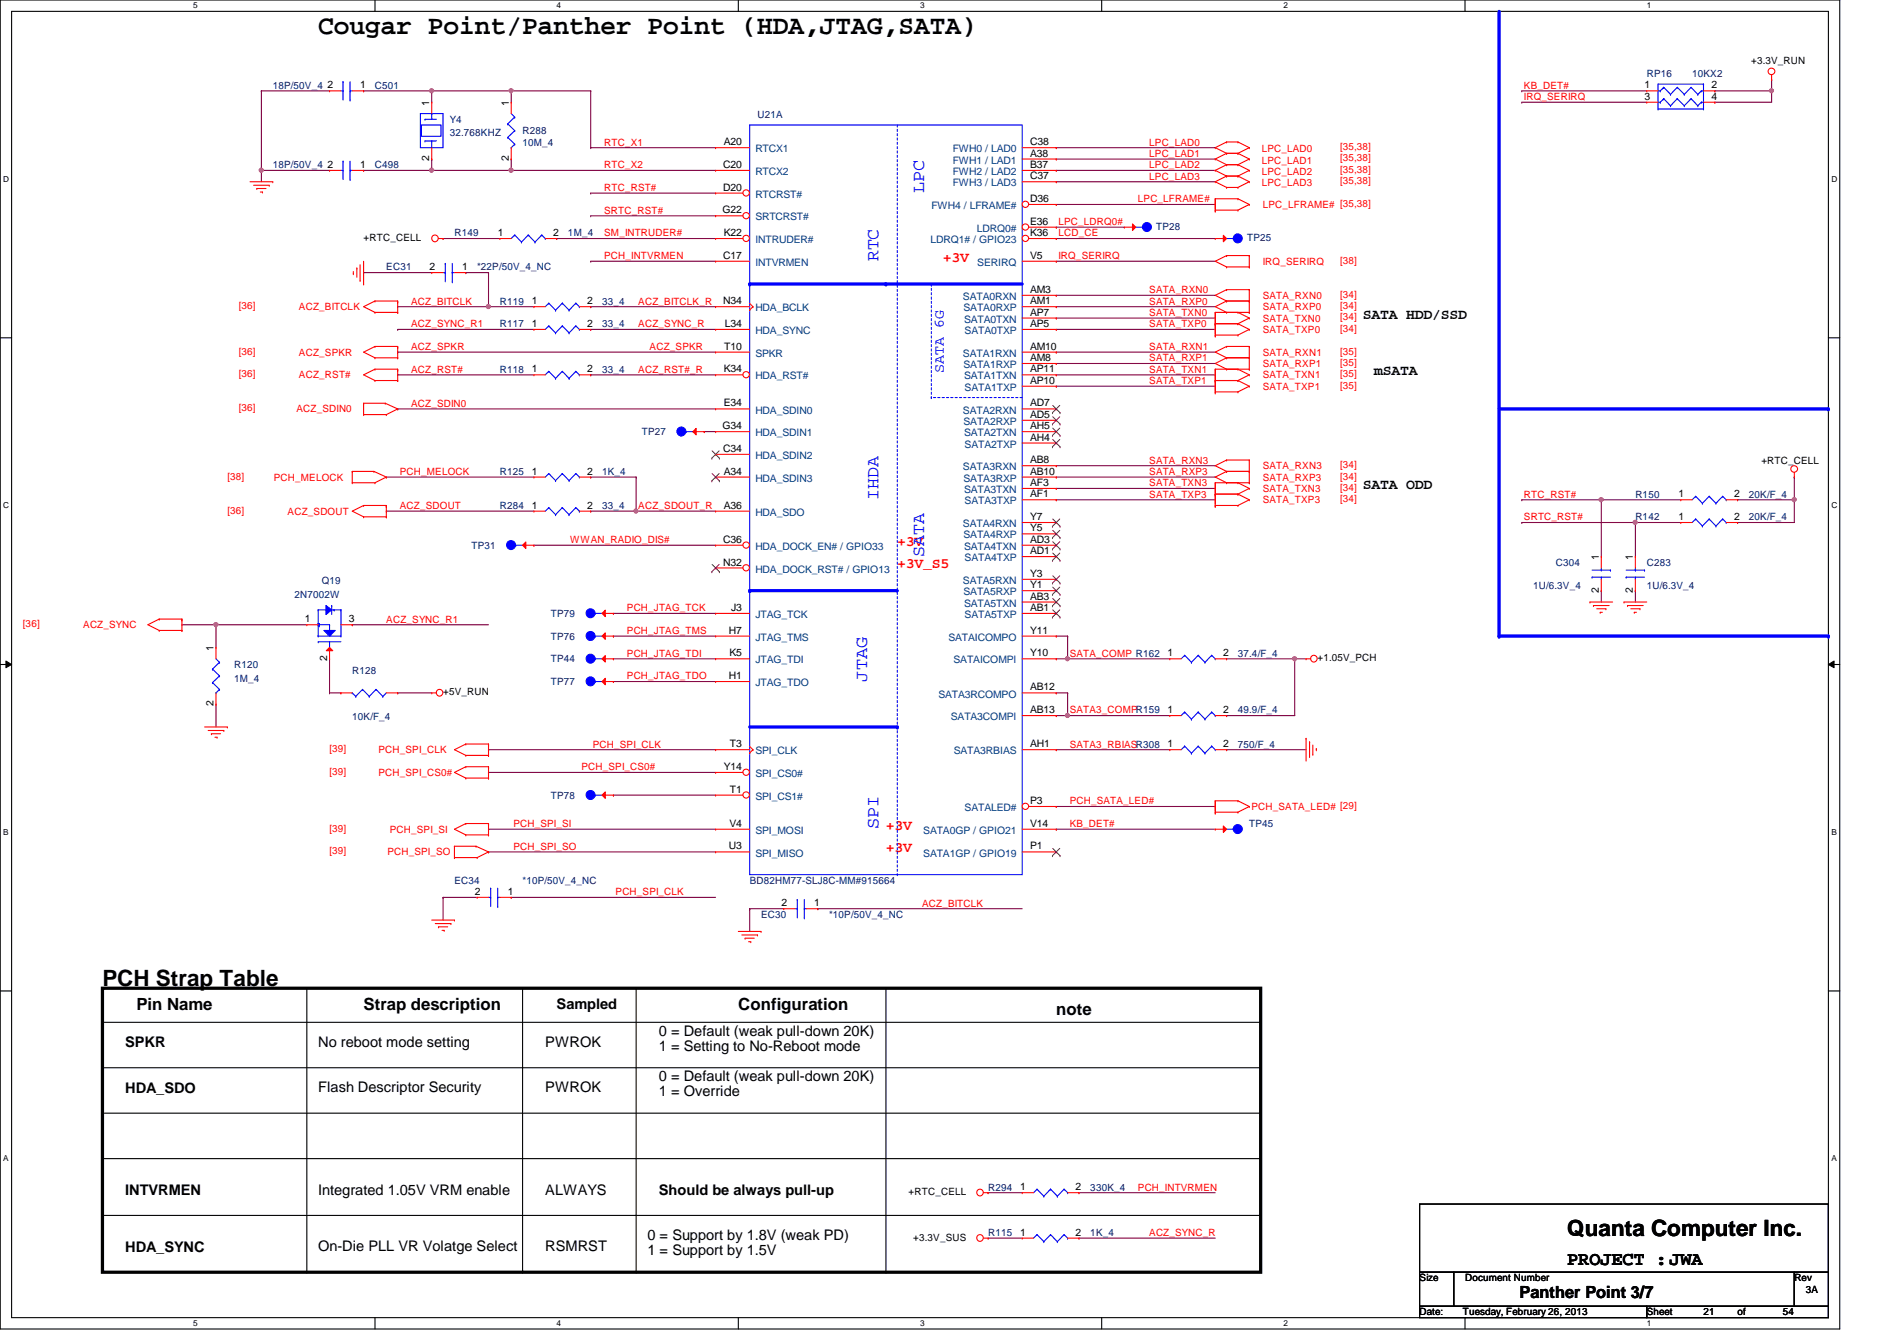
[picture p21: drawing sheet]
<svg xmlns="http://www.w3.org/2000/svg" width="297mm" height="210mm" viewBox="0 0 297 210" stroke-linecap="round" stroke-linejoin="round" font-family="sans-serif">
<defs><g id="words">
<text font-size="4.2" x="49.8" y="5.3">Cougar Point/Panther Point (HDA,JTAG,SATA)</text>
<g font-size="3.5">
<text x="16" y="154.4">PCH Strap Table</text>
<text x="245.4" y="193.5">Quanta Computer Inc.</text>
</g>
<text font-size="3" x="245.4" y="198.1">PROJECT :JWA</text>
<g font-size="2.8" fill="#00f">
<text x="144.7" y="30.2" transform="rotate(-90 144.7 30.2)">LPC</text>
<text x="137.6" y="40.9" transform="rotate(-90 137.6 40.9)">RTC</text>
<text x="137.6" y="78.2" transform="rotate(-90 137.6 78.2)">IHDA</text>
<text x="144.7" y="87.1" transform="rotate(-90 144.7 87.1)">SATA</text>
<text x="135.8" y="106.7" transform="rotate(-90 135.8 106.7)">JTAG</text>
<text x="137.6" y="129.8" transform="rotate(-90 137.6 129.8)">SPI</text>
</g>
<g font-size="2.6">
<text x="21.4" y="158.2">Pin Name</text>
<text x="56.9" y="158.2">Strap description</text>
<text x="115.6" y="158.2">Configuration</text>
<text x="165.4" y="158.9">note</text>
<text x="238" y="203.2">Panther Point 3/7</text>
</g>
<g font-size="2.3" fill="#f00">
<text x="147.6" y="41">+3V</text>
<text x="140.5" y="85.4">+3V</text>
<text x="140.5" y="89">+3V_S5</text>
<text x="138.7" y="129.9">+3V</text>
<text x="138.7" y="133.4">+3V</text>
</g>
<g font-size="2.3">
<text x="213.4" y="49.9">SATA HDD/SSD</text>
<text x="215.2" y="58.8">mSATA</text>
<text x="213.4" y="76.5">SATA ODD</text>
<text x="87.2" y="157.9">Sampled</text>
<text x="19.6" y="163.9">SPKR</text>
<text x="49.8" y="163.9">No reboot mode setting</text>
<text x="85.4" y="163.9">PWROK</text>
<text x="103.2" y="162.1">0 = Default (weak pull-down 20K)</text>
<text x="103.2" y="164.5">1 = Setting to No-Reboot mode</text>
<text x="19.6" y="171">HDA_SDO</text>
<text x="49.8" y="171">Flash Descriptor Security</text>
<text x="85.4" y="171">PWROK</text>
<text x="103.2" y="169.2">0 = Default (weak pull-down 20K)</text>
<text x="103.2" y="171.6">1 = Override</text>
<text x="19.6" y="187">INTVRMEN</text>
<text x="49.8" y="187">Integrated 1.05V VRM enable</text>
<text x="85.4" y="187">ALWAYS</text>
<text x="103.2" y="187">Should be always pull-up</text>
<text x="19.6" y="195.9">HDA_SYNC</text>
<text x="49.8" y="195.9">On-Die PLL VR Volatge Select</text>
<text x="85.4" y="195.9">RSMRST</text>
<text x="101.4" y="194.1">0 = Support by 1.8V (weak PD)</text>
<text x="101.4" y="196.5">1 = Support by 1.5V</text>
</g>
<text font-size="2.3" fill="#00f" x="147.8" y="58.3" transform="rotate(-90 147.8 58.3)">SATA 6G</text>
<g font-size="1.6">
<text x="274.2" y="10">+3.3V_RUN</text>
<text x="51.3" y="13.8">2</text>
<text x="56.4" y="13.8">1</text>
<text x="67.2" y="16.6" transform="rotate(-90 67.2 16.6)">1</text>
<text x="79.7" y="16.6" transform="rotate(-90 79.7 16.6)">1</text>
<text x="257.5" y="13.8">1</text>
<text x="257.5" y="15.6">3</text>
<text x="268" y="13.8">2</text>
<text x="268" y="15.6">4</text>
<text x="113.3" y="22.7">A20</text>
<text x="161.3" y="22.7">C38</text>
<text x="51.3" y="26.3">2</text>
<text x="56.4" y="26.3">1</text>
<text x="67.2" y="25.2" transform="rotate(-90 67.2 25.2)">2</text>
<text x="79.7" y="25.2" transform="rotate(-90 79.7 25.2)">2</text>
<text x="113.2" y="26.3">C20</text>
<text x="113.2" y="29.8">D20</text>
<text x="161.3" y="24.5">A38</text>
<text x="161.3" y="26.3">B37</text>
<text x="161.3" y="28.1">C37</text>
<text x="113.1" y="33.4">G22</text>
<text x="161.3" y="31.6">D36</text>
<text x="161.3" y="35.2">E36</text>
<text x="56.9" y="37.7">+RTC_CELL</text>
<text x="77.9" y="37">1</text>
<text x="86.6" y="37">2</text>
<text x="113.2" y="40.5">C17</text>
<text x="113.3" y="37">K22</text>
<text x="161.3" y="37">K36</text>
<text x="161.3" y="40.5">V5</text>
<text x="67.3" y="42.3">2</text>
<text x="72.4" y="42.3">1</text>
<text x="83.3" y="47.6">1</text>
<text x="91.9" y="47.6">2</text>
<text x="113.2" y="47.6">N34</text>
<text x="161.3" y="45.8">AM3</text>
<text x="161.3" y="47.6">AM1</text>
<text x="83.3" y="51.2">1</text>
<text x="91.9" y="51.2">2</text>
<text x="113.5" y="51.2">L34</text>
<text x="161.3" y="49.4">AP7</text>
<text x="161.3" y="51.2">AP5</text>
<text x="83.3" y="58.3">1</text>
<text x="91.9" y="58.3">2</text>
<text x="113.3" y="58.3">K34</text>
<text x="113.4" y="54.7">T10</text>
<text x="161.3" y="54.7">AM10</text>
<text x="161.3" y="56.5">AM8</text>
<text x="161.3" y="58.3">AP11</text>
<text x="113.3" y="63.6">E34</text>
<text x="161.3" y="60.1">AP10</text>
<text x="161.3" y="63.6">AD7</text>
<text x="161.3" y="65.4">AD5</text>
<text x="113.1" y="67.2">G34</text>
<text x="113.2" y="70.7">C34</text>
<text x="161.3" y="67.2">AH5</text>
<text x="161.3" y="69">AH4</text>
<text x="83.3" y="74.3">1</text>
<text x="91.9" y="74.3">2</text>
<text x="113.3" y="74.3">A34</text>
<text x="161.3" y="72.5">AB8</text>
<text x="161.3" y="74.3">AB10</text>
<text x="161.3" y="76.1">AF3</text>
<text x="161.3" y="77.9">AF1</text>
<text x="262.8" y="77.9">1</text>
<text x="271.5" y="77.9">2</text>
<text x="275.8" y="72.6">+RTC_CELL</text>
<text x="83.3" y="79.6">1</text>
<text x="91.9" y="79.6">2</text>
<text x="113.3" y="79.6">A36</text>
<text x="161.3" y="81.4">Y7</text>
<text x="161.3" y="83.2">Y5</text>
<text x="262.8" y="81.4">1</text>
<text x="271.5" y="81.4">2</text>
<text x="113.2" y="85">C36</text>
<text x="113.2" y="88.5">N32</text>
<text x="161.3" y="85">AD3</text>
<text x="161.3" y="86.7">AD1</text>
<text x="250.4" y="87.7" transform="rotate(-90 250.4 87.7)">1</text>
<text x="255.7" y="87.7" transform="rotate(-90 255.7 87.7)">1</text>
<text x="114.5" y="95.6">J3</text>
<text x="161.3" y="90.3">Y3</text>
<text x="161.3" y="92.1">Y1</text>
<text x="161.3" y="93.9">AB3</text>
<text x="161.3" y="95.6">AB1</text>
<text x="250.4" y="92.8" transform="rotate(-90 250.4 92.8)">2</text>
<text x="255.7" y="92.8" transform="rotate(-90 255.7 92.8)">2</text>
<text x="33.4" y="101.9" transform="rotate(-90 33.4 101.9)">1</text>
<text x="47.7" y="97.4">1</text>
<text x="54.6" y="97.4">3</text>
<text x="114.1" y="99.2">H7</text>
<text x="161.3" y="99.2">Y11</text>
<text x="51.2" y="103.5" transform="rotate(-90 51.2 103.5)">2</text>
<text x="114.1" y="106.3">H1</text>
<text x="114.2" y="102.7">K5</text>
<text x="161.3" y="102.7">Y10</text>
<text x="182.8" y="102.7">1</text>
<text x="191.5" y="102.7">2</text>
<text x="206.3" y="103.5">+1.05V_PCH</text>
<text x="33.4" y="110.6" transform="rotate(-90 33.4 110.6)">2</text>
<text x="69.4" y="108.8">+5V_RUN</text>
<text x="161.3" y="111.6">AB13</text>
<text x="161.3" y="108.1">AB12</text>
<text x="182.8" y="111.6">1</text>
<text x="191.5" y="111.6">2</text>
<text x="114.3" y="117">T3</text>
<text x="161.3" y="117">AH1</text>
<text x="182.8" y="117">1</text>
<text x="191.5" y="117">2</text>
<text x="113.3" y="120.5">Y14</text>
<text x="114.3" y="124.1">T1</text>
<text x="161.3" y="125.9">P3</text>
<text x="114.2" y="129.4">V4</text>
<text x="161.3" y="129.4">V14</text>
<text x="114.1" y="133">U3</text>
<text x="161.3" y="133">P1</text>
<text x="74.4" y="140.1">2</text>
<text x="79.5" y="140.1">1</text>
<text x="122.4" y="141.9">2</text>
<text x="127.5" y="141.9">1</text>
<text x="142.3" y="187.1">+RTC_CELL</text>
<text x="159.7" y="186.3">1</text>
<text x="168.4" y="186.3">2</text>
<text x="143" y="194.2">+3.3V_SUS</text>
<text x="159.7" y="193.4">1</text>
<text x="168.4" y="193.4">2</text>
<text x="222.3" y="200.6">Size</text>
<text x="229.4" y="200.6">Document Number</text>
<text x="281" y="200.6">Rev</text>
<text x="282.7" y="202.4">3A</text>
<text x="222.3" y="205.9">Date:</text>
<text x="229.1" y="205.9">Tuesday, February 26, 2013</text>
<text x="257.8" y="205.9">Sheet</text>
<text x="266.7" y="205.9">21</text>
<text x="272.1" y="205.9">of</text>
<text x="279.2" y="205.9">54</text>
</g>
<g font-size="1.6" fill="#000080">
<text x="42.7" y="13.9">18P/50V_4</text>
<text x="58.7" y="13.9">C501</text>
<text x="257.8" y="12.1">RP16</text>
<text x="265" y="12.1">10KX2</text>
<text x="70.4" y="19.2">Y4</text>
<text x="70.4" y="21.3">32.768KHZ</text>
<text x="81.8" y="21">R288</text>
<text x="81.8" y="22.8">10M_4</text>
<text x="118.6" y="18.5">U21A</text>
<text x="42.7" y="26.3">18P/50V_4</text>
<text x="58.7" y="26.3">C498</text>
<text x="181.1" y="35.9">TP28</text>
<text x="71.2" y="37">R149</text>
<text x="88.9" y="37">1M_4</text>
<text x="195.3" y="37.7">TP25</text>
<text x="60.5" y="42.3">EC31</text>
<text x="74.7" y="42.3">*22P/50V_4_NC</text>
<text x="78.3" y="47.7">R119</text>
<text x="94.3" y="47.7">33_4</text>
<text x="78.3" y="51.2">R117</text>
<text x="94.3" y="51.2">33_4</text>
<text x="78.3" y="58.3">R118</text>
<text x="94.3" y="58.3">33_4</text>
<text x="100.5" y="68.1">TP27</text>
<text x="78.3" y="74.3">R125</text>
<text x="94.3" y="74.3">1K_4</text>
<text x="256.1" y="77.9">R150</text>
<text x="273.9" y="77.9">20K/F_4</text>
<text x="78.3" y="79.7">R284</text>
<text x="94.3" y="79.7">33_4</text>
<text x="256.1" y="81.4">R142</text>
<text x="273.9" y="81.4">20K/F_4</text>
<text x="73.8" y="85.9">TP31</text>
<text x="243.6" y="88.6">C304</text>
<text x="257.8" y="88.6">C283</text>
<text x="46.1" y="93.6">2N7002W</text>
<text x="50.4" y="91.4">Q19</text>
<text x="240.1" y="92.1">1U/6.3V_4</text>
<text x="257.8" y="92.1">1U/6.3V_4</text>
<text x="86.3" y="100.1">TP76</text>
<text x="86.3" y="96.6">TP79</text>
<text x="36.7" y="104.6">R120</text>
<text x="36.7" y="106.7">1M_4</text>
<text x="55.2" y="105.5">R128</text>
<text x="86.3" y="107.2">TP77</text>
<text x="86.3" y="103.7">TP44</text>
<text x="193.8" y="102.8">37.4/F_4</text>
<text x="55.2" y="112.7">10K/F_4</text>
<text x="193.8" y="111.7">49.9/F_4</text>
<text x="193.8" y="117">750/F_4</text>
<text x="86.3" y="125">TP78</text>
<text x="195.6" y="129.5">TP45</text>
<text x="71.2" y="138.3">EC34</text>
<text x="81.8" y="138.3">*10P/50V_4_NC</text>
<text x="117.4" y="138.3">BD82HM77-SLJ8C-MM#915664</text>
<text x="119.2" y="143.7">EC30</text>
<text x="129.8" y="143.7">*10P/50V_4_NC</text>
<text x="154.7" y="186.4">R294</text>
<text x="170.7" y="186.4">330K_4</text>
<text x="154.7" y="193.5">R115</text>
<text x="170.7" y="193.5">1K_4</text>
</g>
<g font-size="1.6" fill="#f00">
<text x="238.6" y="15.7">IRQ_SERIRQ</text>
<text x="238.6" y="13.9">KB_DET#</text>
<text x="94.6" y="22.8">RTC_X1</text>
<text x="180" y="22.8">LPC_LAD0</text>
<text x="197.6" y="23.8">LPC_LAD0</text>
<text x="209.8" y="23.5">[35,38]</text>
<text x="94.6" y="26.3">RTC_X2</text>
<text x="94.6" y="29.9">RTC_RST#</text>
<text x="180" y="24.6">LPC_LAD1</text>
<text x="180" y="26.3">LPC_LAD2</text>
<text x="180" y="28.1">LPC_LAD3</text>
<text x="197.6" y="25.6">LPC_LAD1</text>
<text x="197.6" y="27.4">LPC_LAD2</text>
<text x="197.6" y="29.2">LPC_LAD3</text>
<text x="209.8" y="25.3">[35,38]</text>
<text x="209.8" y="27.1">[35,38]</text>
<text x="209.8" y="28.8">[35,38]</text>
<text x="94.6" y="33.4">SRTC_RST#</text>
<text x="165.7" y="35.2">LPC_LDRQ0#</text>
<text x="178.2" y="31.7">LPC_LFRAME#</text>
<text x="197.7" y="32.6">LPC_LFRAME# [35,38]</text>
<text x="94.6" y="40.6">PCH_INTVRMEN</text>
<text x="94.6" y="37">SM_INTRUDER#</text>
<text x="165.7" y="40.6">IRQ_SERIRQ</text>
<text x="165.7" y="37">LCD_CE</text>
<text x="197.7" y="41.4">IRQ_SERIRQ</text>
<text x="209.8" y="41.3">[38]</text>
<text x="64.4" y="47.7">ACZ_BITCLK</text>
<text x="99.9" y="47.7">ACZ_BITCLK_R</text>
<text x="180" y="45.9">SATA_RXN0</text>
<text x="180" y="47.7">SATA_RXP0</text>
<text x="197.7" y="46.8">SATA_RXN0</text>
<text x="209.8" y="46.6">[34]</text>
<text x="37.4" y="48.4">[36]</text>
<text x="46.8" y="48.6">ACZ_BITCLK</text>
<text x="64.4" y="51.2">ACZ_SYNC_R1</text>
<text x="99.9" y="51.2">ACZ_SYNC_R</text>
<text x="180" y="49.4">SATA_TXN0</text>
<text x="180" y="51.2">SATA_TXP0</text>
<text x="197.7" y="48.6">SATA_RXP0</text>
<text x="197.7" y="50.3">SATA_TXN0</text>
<text x="197.7" y="52.1">SATA_TXP0</text>
<text x="209.8" y="48.4">[34]</text>
<text x="209.8" y="50.2">[34]</text>
<text x="209.8" y="51.9">[34]</text>
<text x="37.4" y="55.5">[36]</text>
<text x="37.4" y="59.1">[36]</text>
<text x="46.8" y="55.7">ACZ_SPKR</text>
<text x="46.8" y="59.2">ACZ_RST#</text>
<text x="64.4" y="54.8">ACZ_SPKR</text>
<text x="64.4" y="58.3">ACZ_RST#</text>
<text x="99.9" y="58.3">ACZ_RST#_R</text>
<text x="101.7" y="54.8">ACZ_SPKR</text>
<text x="180" y="54.8">SATA_RXN1</text>
<text x="180" y="56.6">SATA_RXP1</text>
<text x="180" y="58.3">SATA_TXN1</text>
<text x="197.7" y="55.7">SATA_RXN1</text>
<text x="197.7" y="57.4">SATA_RXP1</text>
<text x="197.7" y="59.2">SATA_TXN1</text>
<text x="209.8" y="55.5">[35]</text>
<text x="209.8" y="57.3">[35]</text>
<text x="209.8" y="59.1">[35]</text>
<text x="37.4" y="64.4">[36]</text>
<text x="46.4" y="64.6">ACZ_SDIN0</text>
<text x="64.4" y="63.7">ACZ_SDIN0</text>
<text x="180" y="60.1">SATA_TXP1</text>
<text x="197.7" y="61">SATA_TXP1</text>
<text x="209.8" y="60.8">[35]</text>
<text x="35.6" y="75.1">[38]</text>
<text x="42.9" y="75.2">PCH_MELOCK</text>
<text x="62.6" y="74.3">PCH_MELOCK</text>
<text x="180" y="72.6">SATA_RXN3</text>
<text x="180" y="74.3">SATA_RXP3</text>
<text x="180" y="76.1">SATA_TXN3</text>
<text x="180" y="77.9">SATA_TXP3</text>
<text x="197.7" y="73.4">SATA_RXN3</text>
<text x="197.7" y="75.2">SATA_RXP3</text>
<text x="197.7" y="77">SATA_TXN3</text>
<text x="209.8" y="73.3">[34]</text>
<text x="209.8" y="75.1">[34]</text>
<text x="209.8" y="76.8">[34]</text>
<text x="238.6" y="77.9">RTC_RST#</text>
<text x="35.6" y="80.4">[36]</text>
<text x="45" y="80.6">ACZ_SDOUT</text>
<text x="62.6" y="79.7">ACZ_SDOUT</text>
<text x="99.9" y="79.7">ACZ_SDOUT_R</text>
<text x="197.7" y="78.8">SATA_TXP3</text>
<text x="209.8" y="78.6">[34]</text>
<text x="238.6" y="81.4">SRTC_RST#</text>
<text x="89.3" y="85">WWAN_RADIO_DIS#</text>
<text x="98.2" y="95.7">PCH_JTAG_TCK</text>
<text x="3.6" y="98.2">[36]</text>
<text x="13" y="98.3">ACZ_SYNC</text>
<text x="60.5" y="97.5">ACZ_SYNC_R1</text>
<text x="98.2" y="99.2">PCH_JTAG_TMS</text>
<text x="98.2" y="106.3">PCH_JTAG_TDO</text>
<text x="98.2" y="102.8">PCH_JTAG_TDI</text>
<text x="167.5" y="102.8">SATA_COMP R162</text>
<text x="167.5" y="111.7">SATA3_COMPR159</text>
<text x="51.6" y="117.7">[39]</text>
<text x="59.3" y="117.9">PCH_SPI_CLK</text>
<text x="92.8" y="117">PCH_SPI_CLK</text>
<text x="167.5" y="117">SATA3_RBIASR308</text>
<text x="51.6" y="121.3">[39]</text>
<text x="59.3" y="121.5">PCH_SPI_CS0#</text>
<text x="91.1" y="120.6">PCH_SPI_CS0#</text>
<text x="167.5" y="125.9">PCH_SATA_LED#</text>
<text x="51.6" y="130.2">[39]</text>
<text x="61" y="130.3">PCH_SPI_SI</text>
<text x="80.4" y="129.5">PCH_SPI_SI</text>
<text x="167.5" y="129.5">KB_DET#</text>
<text x="196" y="126.8">PCH_SATA_LED# [29]</text>
<text x="51.6" y="133.7">[39]</text>
<text x="60.7" y="133.9">PCH_SPI_SO</text>
<text x="80.4" y="133">PCH_SPI_SO</text>
<text x="96.4" y="140.1">PCH_SPI_CLK</text>
<text x="144.4" y="141.9">ACZ_BITCLK</text>
<text x="178.2" y="186.4">PCH_INTVRMEN</text>
<text x="180" y="193.5">ACZ_SYNC_R</text>
</g>
<g font-size="1.6" fill="#004080">
<text x="118.3" y="23.8">RTCX1</text>
<text x="149.2" y="23.8">FWH0 / LAD0</text>
<text x="118.3" y="27.4">RTCX2</text>
<text x="149.2" y="25.6">FWH1 / LAD1</text>
<text x="149.2" y="27.4">FWH2 / LAD2</text>
<text x="149.2" y="29.2">FWH3 / LAD3</text>
<text x="118.3" y="30.9">RTCRST#</text>
<text x="118.3" y="34.5">SRTCRST#</text>
<text x="145.8" y="32.7">FWH4 / LFRAME#</text>
<text x="118.3" y="41.6">INTVRMEN</text>
<text x="118.3" y="38.1">INTRUDER#</text>
<text x="145.7" y="38.1">LDRQ1# / GPIO23</text>
<text x="152.9" y="36.3">LDRQ0#</text>
<text x="153" y="41.6">SERIRQ</text>
<text x="150.8" y="46.9">SATA0RXN</text>
<text x="118.3" y="48.7">HDA_BCLK</text>
<text x="118.3" y="52.3">HDA_SYNC</text>
<text x="150.9" y="48.7">SATA0RXP</text>
<text x="151" y="50.5">SATA0TXN</text>
<text x="151" y="52.3">SATA0TXP</text>
<text x="118.3" y="59.4">HDA_RST#</text>
<text x="118.3" y="55.8">SPKR</text>
<text x="150.8" y="55.8">SATA1RXN</text>
<text x="150.9" y="57.6">SATA1RXP</text>
<text x="151" y="59.4">SATA1TXN</text>
<text x="118.3" y="64.7">HDA_SDIN0</text>
<text x="150.8" y="64.7">SATA2RXN</text>
<text x="151" y="61.2">SATA1TXP</text>
<text x="118.3" y="68.3">HDA_SDIN1</text>
<text x="118.3" y="71.8">HDA_SDIN2</text>
<text x="150.9" y="66.5">SATA2RXP</text>
<text x="151" y="68.3">SATA2TXN</text>
<text x="151" y="70.1">SATA2TXP</text>
<text x="118.3" y="75.4">HDA_SDIN3</text>
<text x="150.8" y="73.6">SATA3RXN</text>
<text x="150.9" y="75.4">SATA3RXP</text>
<text x="151" y="77.2">SATA3TXN</text>
<text x="118.3" y="80.7">HDA_SDO</text>
<text x="150.8" y="82.5">SATA4RXN</text>
<text x="151" y="79">SATA3TXP</text>
<text x="118.3" y="86.1">HDA_DOCK_EN# / GPIO33</text>
<text x="118.3" y="89.6">HDA_DOCK_RST# / GPIO13</text>
<text x="150.9" y="84.3">SATA4RXP</text>
<text x="151" y="86.1">SATA4TXN</text>
<text x="151" y="87.8">SATA4TXP</text>
<text x="150.8" y="91.4">SATA5RXN</text>
<text x="150.9" y="93.2">SATA5RXP</text>
<text x="151" y="95">SATA5TXN</text>
<text x="118.3" y="96.7">JTAG_TCK</text>
<text x="118.3" y="100.3">JTAG_TMS</text>
<text x="148.5" y="100.3">SATAICOMPO</text>
<text x="151" y="96.7">SATA5TXP</text>
<text x="118.3" y="103.8">JTAG_TDI</text>
<text x="118.3" y="107.4">JTAG_TDO</text>
<text x="149.3" y="103.8">SATAICOMPI</text>
<text x="146.9" y="109.2">SATA3RCOMPO</text>
<text x="148.9" y="112.7">SATA3COMPI</text>
<text x="118.3" y="118.1">SPI_CLK</text>
<text x="149.3" y="118.1">SATA3RBIAS</text>
<text x="118.3" y="121.6">SPI_CS0#</text>
<text x="118.3" y="125.2">SPI_CS1#</text>
<text x="118.3" y="130.5">SPI_MOSI</text>
<text x="144.6" y="130.5">SATA0GP / GPIO21</text>
<text x="151" y="127">SATALED#</text>
<text x="118.3" y="134.1">SPI_MISO</text>
<text x="144.6" y="134.1">SATA1GP / GPIO19</text>
</g>
<g font-size="1.3">
<text x="30.3" y="1.3">5</text>
<text x="87.2" y="1.3">4</text>
<text x="144.1" y="1.3">3</text>
<text x="201" y="1.3">2</text>
<text x="257.8" y="1.3">1</text>
<text x=".5" y="28.4">D</text>
<text x="286.8" y="28.4">D</text>
<text x=".5" y="79.5">C</text>
<text x="286.8" y="79.5">C</text>
<text x=".5" y="130.7">B</text>
<text x="286.8" y="130.7">B</text>
<text x=".5" y="181.8">A</text>
<text x="286.8" y="181.8">A</text>
<text x="30.3" y="207.6">5</text>
<text x="87.2" y="207.6">4</text>
<text x="144.1" y="207.6">3</text>
<text x="201" y="207.6">2</text>
<text x="257.8" y="207.6">1</text>
</g>
</g></defs>
<path d="M0 0h288.1v208h-288.1zM1.8 1.8h284.5v204.4h-284.5z" fill="none" stroke="#000" stroke-width=".17"/>
<g fill="#fff">
<path d="M30.3 .2h.6v1.4h-.6z"/>
<path d="M30.3 206.4h.6v1.4h-.6z"/>
</g>
<path d="M58.7 0v1.8M58.7 206.2v1.8" fill="none" stroke="#000" stroke-width=".17"/>
<g fill="#fff">
<path d="M87.2 .2h.6v1.4h-.6z"/>
<path d="M87.2 206.4h.6v1.4h-.6z"/>
</g>
<path d="M115.6 0v1.8M115.6 206.2v1.8" fill="none" stroke="#000" stroke-width=".17"/>
<g fill="#fff">
<path d="M144.1 .2h.6v1.4h-.6z"/>
<path d="M144.1 206.4h.6v1.4h-.6z"/>
</g>
<path d="M172.5 0v1.8M172.5 206.2v1.8" fill="none" stroke="#000" stroke-width=".17"/>
<g fill="#fff">
<path d="M201 .2h.6v1.4h-.6z"/>
<path d="M201 206.4h.6v1.4h-.6z"/>
</g>
<path d="M229.4 0v1.8M229.4 206.2v1.8" fill="none" stroke="#000" stroke-width=".17"/>
<g fill="#fff">
<path d="M257.8 .2h.7v1.4h-.7z"/>
<path d="M257.8 206.4h.7v1.4h-.7z"/>
<path d="M.5 27.3h.9v1.4h-.9z"/>
<path d="M286.8 27.3h.9v1.4h-.9z"/>
<path d="M.5 78.4h.9v1.4h-.9z"/>
<path d="M286.8 78.4h.9v1.4h-.9z"/>
</g>
<path d="M0 52.9h1.8M286.3 52.9h1.8" fill="none" stroke="#000" stroke-width=".17"/>
<g fill="#fff">
<path d="M.5 129.5h.8v1.4h-.8z"/>
<path d="M286.8 129.5h.8v1.4h-.8z"/>
</g>
<path d="M0 104h1.8M286.3 104h1.8" fill="none" stroke="#000" stroke-width=".17"/>
<path d="M.9 103.5l.9 .5-.9 .5zM286.3 104l.9-.5v1z" fill="#000"/>
<path d="M.9 103.5l.9 .5-.9 .5zM286.3 104l.9-.5v1z" fill="none" stroke="#000" stroke-width=".16"/>
<g fill="#fff">
<path d="M.5 180.6h.8v1.4h-.8z"/>
<path d="M286.8 180.6h.8v1.4h-.8z"/>
</g>
<path d="M0 155.1h1.8M48 154.7v44.4M286.3 155.1h1.8M16 160h181.4M16 167.1h181.4M16 174.2h181.4M197.4 160h.1M197.4 167.1h.1M197.4 174.2h.1M16 181.4h181.4M48 199.1h.1M197.4 181.4h.1" fill="none" stroke="#000" stroke-width=".17"/>
<path d="M16 154.7h181.4v44.4h-181.4z" fill="none" stroke="#000" stroke-width=".51"/>
<path d="M234.7 1.8v97.8" fill="none" stroke="#00f" stroke-width=".51"/>
<circle cx="234.7" cy="99.6" r=".25" fill="#00f"/>
<path d="M234.7 99.6h51.6" fill="none" stroke="#00f" stroke-width=".51"/>
<circle cx="286.3" cy="99.6" r=".25" fill="#00f"/>
<path d="M234.7 64h51.6" fill="none" stroke="#00f" stroke-width=".51"/>
<circle cx="286.3" cy="64" r=".25" fill="#00f"/>
<path d="M81.8 154.7v44.4M99.6 154.7v44.4M138.7 154.7v44.4M16 190.2h181.4M81.8 199.1h.1M99.6 199.1h.1M138.7 199.1h.1M197.4 190.2h.1" fill="none" stroke="#000" stroke-width=".17"/>
<g fill="none" stroke="#800040" stroke-width=".17">
<path d="M40.9 14.2h.1M40.9 14.2v12.5M40.9 26.7h.1M40.9 26.7h10.7M165.4 32h.1M165.4 32h24.9M62.3 55.1h.1M62.3 58.7h.1M62.3 51.6h.1M62.3 55.1h49.8M62.3 58.7h21.3M62.3 51.6h21.3"/>
<path d="M76.5 48h.1M76.5 48h7.1M92.5 40.9h.1M92.5 40.9h19.6M165.4 40.9h.1M165.4 40.9h24.9M110.3 67.6h.1M110.3 67.6h1.8M165.4 112h.1M165.4 108.5h.1M165.4 112h17.8M165.4 108.5h1.8"/>
<path d="M167.2 108.5h.1M167.2 112h.1M167.2 108.5v3.5M192.1 112h.1M192.1 112h10.6M76.5 129.8h.1M76.5 129.8h35.6M165.4 129.8h.1M165.4 129.8h24.9M154.7 186.7h.1M154.7 186.7h5.4M168.9 186.7h.1"/>
<path d="M168.9 186.7h21.4"/>
</g>
<circle cx="167.1" cy="112" r=".32" fill="#f0f"/>
<circle cx="167.1" cy="112" r=".32" fill="none" stroke="#f0f" stroke-width=".17"/>
<path d="M202.7 103.1h.1M202.7 103.1v8.9" fill="none" stroke="#800040" stroke-width=".17"/>
<circle cx="202.7" cy="103.1" r=".32" fill="#f0f"/>
<circle cx="202.7" cy="103.1" r=".32" fill="none" stroke="#f0f" stroke-width=".17"/>
<g fill="none" stroke="#800040" stroke-width=".17">
<path d="M67.6 26.7h.1M67.6 26.7h12.4M165.4 46.2h.1M165.4 48h.1M165.4 49.8h.1M165.4 51.6h.1M165.4 55.1h.1M165.4 56.9h.1M165.4 58.7h.1M165.4 46.2h24.9M165.4 48h24.9M165.4 49.8h24.9"/>
<path d="M165.4 51.6h24.9M165.4 55.1h24.9M165.4 56.9h24.9M165.4 58.7h24.9M165.4 60.5h.1M165.4 60.5h24.9M202.7 103.1h.1M202.7 103.1h1.8"/>
</g>
<circle cx="80" cy="26.6" r=".32" fill="#f0f"/>
<circle cx="80" cy="26.6" r=".32" fill="none" stroke="#f0f" stroke-width=".17"/>
<circle cx="67.6" cy="26.6" r=".32" fill="#f0f"/>
<circle cx="67.6" cy="26.6" r=".32" fill="none" stroke="#f0f" stroke-width=".17"/>
<path d="M40.9 14.2h.1M40.9 14.2h10.7M80 14.2h.1M80 14.2h12.5M92.5 14.2h.1M92.5 14.2v8.9M40.9 26.7h.1M40.9 26.7v1.7M80 26.7h.1M80 26.7h32.1M92.5 23.1h.1M92.5 23.1h19.6" fill="none" stroke="#800040" stroke-width=".17"/>
<circle cx="40.9" cy="26.6" r=".32" fill="#f0f"/>
<circle cx="40.9" cy="26.6" r=".32" fill="none" stroke="#f0f" stroke-width=".17"/>
<path d="M67.6 14.2h.1M67.6 14.2h12.4M80 14.2h.1M80 14.2v1.8" fill="none" stroke="#800040" stroke-width=".17"/>
<circle cx="80" cy="14.2" r=".32" fill="#f0f"/>
<circle cx="80" cy="14.2" r=".32" fill="none" stroke="#f0f" stroke-width=".17"/>
<circle cx="67.6" cy="14.2" r=".32" fill="#f0f"/>
<circle cx="67.6" cy="14.2" r=".32" fill="none" stroke="#f0f" stroke-width=".17"/>
<path d="M268.5 14.2h.1M268.5 14.2h8.9M80 24.9h.1M80 24.9v1.8" fill="none" stroke="#800040" stroke-width=".17"/>
<circle cx="277.4" cy="14.2" r=".32" fill="#f0f"/>
<circle cx="277.4" cy="14.2" r=".32" fill="none" stroke="#f0f" stroke-width=".17"/>
<g fill="none" stroke="#800040" stroke-width=".17">
<path d="M69.4 37.3h.1M69.4 37.3h8.9M87.2 37.3h.1M87.2 37.3h24.9M92.5 30.2h.1M92.5 30.2h19.6M165.4 23.1h.1M165.4 24.9h.1M165.4 26.7h.1M165.4 28.4h.1M165.4 23.1h24.9M165.4 24.9h24.9"/>
<path d="M165.4 26.7h24.9M165.4 28.4h24.9M165.4 99.6h.1M165.4 99.6h1.8M167.2 99.6h.1M167.2 99.6v3.5M165.4 117.3h.1M165.4 103.1h.1M165.4 117.3h17.8M165.4 103.1h17.8M167.2 103.1h.1M76.5 120.9h.1"/>
<path d="M76.5 133.3h.1M76.5 120.9h35.6M76.5 133.3h35.6"/>
</g>
<circle cx="167.1" cy="103.1" r=".32" fill="#f0f"/>
<circle cx="167.1" cy="103.1" r=".32" fill="none" stroke="#f0f" stroke-width=".17"/>
<g fill="none" stroke="#800040" stroke-width=".17">
<path d="M268.5 16h.1M268.5 16h8.9M277.4 12.4h.1M277.4 12.4v1.8M92.5 33.8h.1M92.5 33.8h19.6M165.4 35.6h.1M165.4 35.6h10.7M92.5 58.7h.1M92.5 51.6h.1M92.5 48h.1M92.5 58.7h19.6"/>
<path d="M92.5 51.6h19.6M92.5 48h19.6M62.3 64h.1M62.3 64h49.8M60.5 80h.1M60.5 80h23.1M99.6 80h.1M99.6 80h12.5M192.1 117.3h.1M192.1 103.1h.1M192.1 117.3h12.4M192.1 103.1h10.6"/>
<path d="M165.4 126.2h.1M165.4 126.2h24.9M154.7 193.8h.1M154.7 193.8h5.4M168.9 193.8h.1M168.9 193.8h21.4"/>
</g>
<circle cx="99.6" cy="80" r=".32" fill="#f0f"/>
<circle cx="99.6" cy="80" r=".32" fill="none" stroke="#f0f" stroke-width=".17"/>
<g fill="none" stroke="#800040" stroke-width=".17">
<path d="M56.9 14.2h.1M56.9 14.2h10.7M67.6 14.2h.1M67.6 14.2v1.8M277.4 14.2h.1M277.4 14.2v1.8M56.9 26.7h.1M67.6 24.9h.1M67.6 24.9v1.8h-10.7M60.5 74.7h.1M60.5 74.7h23.1M92.5 74.7h.1"/>
<path d="M92.5 74.7h7.1M99.6 74.7h.1M99.6 74.7v5.3h-7.1M165.4 72.9h.1M165.4 74.7h.1M165.4 76.5h.1M165.4 78.2h.1M165.4 74.7h24.9M165.4 72.9h24.9M165.4 76.5h24.9M165.4 78.2h24.9M250.7 78.2h.1"/>
<path d="M250.7 78.2v8.9M272.1 78.2h.1M272.1 78.2h8.9M83.6 85.3h.1M83.6 85.3h28.5M92.5 80h.1M96.1 96h.1M96.1 99.6h.1M96.1 96h16M96.1 99.6h16M250.7 92.5h.1M250.7 92.5v1.7"/>
<path d="M256.1 92.5h.1M256.1 81.8h.1M256.1 92.5v1.7M256.1 81.8h7.1M76.5 117.3h.1M76.5 117.3h35.6M96.1 106.7h.1M96.1 103.1h.1M96.1 106.7h16M96.1 103.1h16M96.1 124.5h.1M96.1 124.5h16"/>
<path d="M69.4 140.5h.1M69.4 140.5h5.3M69.4 140.5v3.5M80 140.5h.1M80 140.5h32.1M117.4 142.2h.1M117.4 142.2h5.3M117.4 142.2v3.6M128.1 142.2h.1M128.1 142.2h32"/>
</g>
<circle cx="250.7" cy="78.2" r=".32" fill="#f0f"/>
<circle cx="250.7" cy="78.2" r=".32" fill="none" stroke="#f0f" stroke-width=".17"/>
<path d="M238.3 78.2h.1M238.3 78.2h12.4M281 78.2h.1M281 78.2v3.6" fill="none" stroke="#800040" stroke-width=".17"/>
<circle cx="280.9" cy="78.2" r=".32" fill="#f0f"/>
<circle cx="280.9" cy="78.2" r=".32" fill="none" stroke="#f0f" stroke-width=".17"/>
<path d="M250.7 78.2h.1M250.7 78.2h12.5M238.3 81.8h.1M238.3 81.8h17.8M256.1 81.8h.1M256.1 81.8v5.3" fill="none" stroke="#800040" stroke-width=".17"/>
<circle cx="256" cy="81.8" r=".32" fill="#f0f"/>
<circle cx="256" cy="81.8" r=".32" fill="none" stroke="#f0f" stroke-width=".17"/>
<path d="M165.4 37.3h.1M165.4 37.3h24.9M62.3 48h.1M72.9 42.7h.1M72.9 42.7h3.6M76.5 42.7h.1M76.5 42.7v5.3h-14.2M281 74.7h.1M281 74.7v3.5M272.1 81.8h.1M272.1 81.8h8.9" fill="none" stroke="#800040" stroke-width=".17"/>
<circle cx="76.5" cy="48" r=".32" fill="#f0f"/>
<circle cx="76.5" cy="48" r=".32" fill="none" stroke="#f0f" stroke-width=".17"/>
<path d="M56.9 42.7h.1M56.9 42.7h10.7M28.5 97.8h.1M28.5 97.8h19.5M33.8 97.8h.1M33.8 97.8v3.5M33.8 110.2h.1M33.8 110.2v3.6" fill="none" stroke="#800040" stroke-width=".17"/>
<circle cx="33.8" cy="97.8" r=".32" fill="#f0f"/>
<circle cx="33.8" cy="97.8" r=".32" fill="none" stroke="#f0f" stroke-width=".17"/>
<path d="M238.3 16h.1M238.3 14.2h.1M238.3 16h19.5M238.3 14.2h19.5M55.2 97.8h.1M55.2 97.8h21.3M51.6 108.5h.1M51.6 103.1v5.4M51.6 108.5h1.8M53.4 108.5h.1M62.3 108.5h.1M62.3 108.5h5.3" fill="none" stroke="#800040" stroke-width=".17"/>
<g fill="none" stroke="#f00" stroke-width=".17">
<path d="M277.4 12.4h.1M277.4 11.7v.7M39.2 28.4h3.5M39.7 29h2.5M40.2 29.5h.1M40.2 29.5h1.5M40.8 30.1h.3M41.1 30.1h.1M42.2 29h.1M42.7 28.4h.1M51.6 26.7h.1M51.6 26.7h1.8"/>
<path d="M55.2 26.7h1.7M56.9 26.7h.1M68.7 37.3h.7M69.4 37.3h.1M78.3 37.3h.1M78.3 37.3h1.7M85.4 37.3h1.8M87.2 37.3h.1M190.3 23.1h.1M190.3 24.9h.1M190.3 26.7h.1M190.3 28.4h.1"/>
<path d="M190.3 33.1h.1M190.3 32.9h.1M190.3 31.1h.1M190.3 23.1l1.8 .9M190.3 24.9l1.8 .9M190.3 26.7l1.8 .9M190.3 28.4l1.8 .9M190.3 31.1v2M190.3 31.1h3.5M190.3 32.9h3.5M192.1 24h.1M192.1 22.2h.1"/>
<path d="M192.1 25.8h.1M192.1 27.6h.1M192.1 29.3h.1M192.1 24h1.7M192.1 22.2l-1.8 .9M192.1 22.2h1.7M192.1 25.8h1.7M192.1 24l-1.8 .9M192.1 27.6h1.7M192.1 25.8l-1.8 .9M192.1 29.3h1.7M192.1 27.6l-1.8 .8"/>
<path d="M193.8 22.2h.1M193.8 24h.1M193.8 25.8h.1M193.8 27.6h.1M193.8 29.3h.1M193.8 31.1h.1M193.8 32.9h.1M193.8 22.2l1.8 .9M193.8 24l1.8 .9M193.8 25.8l1.8 .9M193.8 27.6l1.8 .8M193.8 31.1l1.8 .9"/>
<path d="M195.6 23.1h.1M195.6 24.9h.1M195.6 26.7h.1M195.6 28.4h.1M195.6 32h.1M195.6 23.1l-1.8 .9M195.6 24.9l-1.8 .9M195.6 26.7l-1.8 .9M195.6 28.4l-1.8 .9M195.6 32l-1.8 .9M55.3 42.8h.1M55.3 42.5v.3"/>
<path d="M55.9 42h.1M55.9 42v1.4M56.4 43.9h.1M56.4 41.4v2.5M56.9 44.4h.1M56.9 40.9v3.5M58.7 47.1h.1M58.7 48.9h.1M58.7 54.2h.1M58.7 56h.1M58.7 57.8h.1M58.7 59.6h.1"/>
<path d="M58.7 47.1l-1.8 .9 1.8 .9M58.7 47.1h3.6M58.7 48.9h3.6M58.7 54.2l-1.8 .9 1.8 .9M58.7 54.2h3.6M58.7 56h3.6M58.7 57.8l-1.8 .9 1.8 .9M58.7 57.8h3.6M58.7 59.6h3.6M62.3 47.1h.1M62.3 48.9h.1M62.3 47.3h.1"/>
<path d="M62.3 54.2h.1M62.3 56h.1M62.3 54.4h.1M62.3 57.8h.1M62.3 59.6h.1M62.3 58h.1M62.3 47.1v1.8M62.3 54.2v1.8M62.3 57.8v1.8M67.6 42.7h.1M67.6 42.7h1.8M71.2 42.7h1.7"/>
<path d="M72.9 42.7h.1M83.6 58.7h.1M83.6 58.7h1.8M90.7 58.7h1.8M92.5 58.7h.1M190.3 50.8h.1M190.3 50.7h.1M190.3 48.9h.1M190.3 52.6h.1M190.3 52.5h.1M190.3 59.7h.1M190.3 59.6h.1"/>
<path d="M190.3 57.8h.1M190.3 48.9h5.3M190.3 57.8h5.3M190.3 59.6h3.5M190.3 48.9v3.7M190.3 57.8v3.7M190.3 50.7h3.5M190.3 52.5h3.5M192.1 45.3h.1M192.1 47.1h.1M192.1 48.9h.1M192.1 54.2h.1"/>
<path d="M192.1 56h.1M192.1 57.8h.1M192.1 40h.1M192.1 41.8h.1M192.1 47.1h3.5M192.1 54.2h3.5M192.1 56h3.5M192.1 45.3l-1.8 .9 1.8 .9M192.1 45.3h3.5M192.1 47.1l-1.8 .9 1.8 .9M192.1 54.2l-1.8 .9 1.8 .9M192.1 56l-1.8 .9 1.8 .9"/>
<path d="M192.1 40l-1.8 .9 1.8 .9M192.1 40h3.5M192.1 41.8h3.5M193.8 48.9h.1M193.8 50.7h.1M193.8 52.5h.1M193.8 57.8h.1M193.8 59.6h.1M193.8 48.9l1.8 .9M193.8 50.7l1.8 .9M193.8 57.8l1.8 .9M193.8 59.6l1.8 .9"/>
<path d="M195.6 45.3h.1M195.6 47.1h.1M195.6 48.9h.1M195.6 49.8h.1M195.6 51.6h.1M195.6 54.2h.1M195.6 56h.1M195.6 57.8h.1M195.6 58.7h.1M195.6 40h.1M195.6 41.8h.1M195.6 40v1.8"/>
<path d="M195.6 45.3v3.6M195.6 54.2v3.6M195.6 49.8l-1.8 .9M195.6 51.6l-1.8 .9M195.6 58.7l-1.8 .9M55.2 73.8h.1M55.2 75.6h.1M55.2 73.8h3.3M55.2 75.6h3.5M55.2 73.8v1.8M56.9 63.1h.1M56.9 64.9h.1"/>
<path d="M56.9 79.1h.1M56.9 63.1v1.8M56.9 63.1h3.4M56.9 64.9h3.6M56.9 79.1l-1.7 .9 1.7 .9M56.9 79.1h3.6M58.5 73.8h.1M58.5 73.8l2 .9M58.7 75.6h.1M60.3 63.1h.1M60.3 63.1l2 .9M60.5 64.9h.1"/>
<path d="M60.5 74.7h.1M60.5 79.1h.1M60.5 79.3h.1M60.5 74.7l-1.8 .9M60.5 79.1v1.8M62.3 64h.1M62.3 64l-1.8 .9M190.3 61.5h.1M190.3 61.3h.1M190.3 77.5h.1M190.3 77.3h.1M190.3 75.6h.1"/>
<path d="M190.3 79.3h.1M190.3 79.1h.1M190.3 75.6h5.3M190.3 79.1h3.5M190.3 75.6v3.7M190.3 61.3h3.5M190.3 77.3h3.5M192.1 72h.1M192.1 73.8h.1M192.1 75.6h.1M192.1 73.8h3.5M192.1 72l-1.8 .9 1.8 .9"/>
<path d="M192.1 72h3.5M192.1 73.8l-1.8 .9 1.8 .9M193.8 61.3h.1M193.8 75.6h.1M193.8 77.3h.1M193.8 79.1h.1M193.8 75.6l1.8 .9M193.8 77.3l1.8 .9M195.6 60.5h.1M195.6 72h.1M195.6 73.8h.1M195.6 75.6h.1"/>
<path d="M195.6 76.5h.1M195.6 78.2h.1M195.6 72v3.6M195.6 60.5l-1.8 .8M195.6 76.5l-1.8 .8M195.6 78.2l-1.8 .9M281 74.7h.1M281 74v.7M24.9 96.9h.1M24.9 98.7h.1M24.9 96.9l-1.7 .9 1.7 .9M24.9 96.9h3.6"/>
<path d="M24.9 98.7h3.6M28.5 96.9h.1M28.5 98.7h.1M28.5 97.1h.1M28.5 96.9v1.8M56.9 80.9h.1M56.9 80.9h3.6M60.5 80.9h.1M249 94.2h.1M249 94.2h3.5M249.5 94.8h.1M249.5 94.8h2.5"/>
<path d="M250 95.3h1.5M250.6 95.8h.1M250.6 95.8h.3M251.5 95.3h.1M254.3 94.2h.1M254.3 94.2h3.5M254.8 94.8h.1M254.8 94.8h2.5M255.4 95.3h1.4M255.9 95.8h.1M255.9 95.8h.3M256.8 95.3h.1"/>
<path d="M32 113.8h3.6M32.6 114.3h2.4M33.1 114.9h.1M33.1 114.9h1.4M33.7 115.4h.3M34 115.4h.1M35 114.3h.1M35.6 113.8h.1M67.6 108.5h.1M67.6 108.5h.7M72.9 116.5h.1M72.9 118.2h.1"/>
<path d="M72.9 116.5l-1.7 .8 1.7 .9M72.9 116.5h3.6M72.9 118.2h3.6M76.5 116.5h.1M76.5 118.2h.1M76.5 116.6h.1M76.5 116.5v1.7M183.2 117.3h.1M183.2 117.3h1.8M190.3 117.3h1.8M192.1 117.3h.1M204.5 103.1h.1"/>
<path d="M204.5 115.6h.1M204.5 103.1h.7M204.5 115.6v3.5M205.1 116.1h.1M205.1 116.1v2.5M205.6 118.1h.1M205.6 116.6v1.5M206.1 117.2h.1M206.1 117.2v.3M71.2 132.5h.1M71.2 134.2h.1M71.2 132.5h3.3"/>
<path d="M71.2 134.2h3.5M71.2 132.5v1.7M72.9 120h.1M72.9 121.8h.1M72.9 128.9h.1M72.9 130.7h.1M72.9 120l-1.7 .9 1.7 .9M72.9 120h3.6M72.9 121.8h3.6M72.9 128.9l-1.7 .9 1.7 .9M72.9 128.9h3.6M72.9 130.7h3.6"/>
<path d="M74.5 132.5h.1M74.5 132.5l2 .8M74.7 134.2h.1M76.5 120h.1M76.5 121.8h.1M76.5 120.2h.1M76.5 128.9h.1M76.5 130.7h.1M76.5 129.1h.1M76.5 133.3h.1M76.5 120v1.8M76.5 128.9v1.8"/>
<path d="M76.5 133.3l-1.8 .9M190.3 127.3h.1M190.3 127.1h.1M190.3 125.3h.1M190.3 125.3v2M190.3 125.3h3.5M190.3 127.1h3.5M193.8 125.3h.1M193.8 127.1h.1M193.8 125.3l1.8 .9M195.6 126.2h.1M195.6 126.2l-1.8 .9"/>
<path d="M67.6 144h3.6M68.2 144.6h2.4M68.7 145.1h.1M68.7 145.1h1.4M69.2 145.6h.4M69.6 145.6h.1M70.6 144.6h.1M71.2 144h.1M115.6 145.8h3.6M116.2 146.3h2.4M116.7 146.9h.1M116.7 146.9h1.4"/>
<path d="M117.2 147.4h.4M117.6 147.4h.1M118.6 146.3h.1M119.2 145.8h.1M154 186.7h.7M154 193.8h.7M154.7 186.7h.1M154.7 193.8h.1M160.1 193.8h.1M160.1 193.8h1.7M167.2 193.8h1.7M168.9 193.8h.1"/>
<circle cx="277.4" cy="11.2" r=".52"/>
<circle cx="68.1" cy="37.3" r=".52"/>
<circle cx="280.9" cy="73.4" r=".52"/>
<circle cx="68.8" cy="108.4" r=".52"/>
<circle cx="205.7" cy="103.1" r=".52"/>
<circle cx="153.4" cy="193.8" r=".52"/>
<circle cx="153.4" cy="186.7" r=".52"/>
</g>
<path d="M222.3 188.5h64v10.6h-64zM222.3 199.1h5.3v5.4h-5.3zM227.6 199.1h53.4v5.4h-53.4zM281 199.1h5.3v5.4h-5.3zM222.3 204.5h35.5v1.7h-35.5zM257.8 204.5h28.5v1.7h-28.5z" fill="none" stroke="#000" stroke-width=".17"/>
<g fill="none" stroke="#00f" stroke-width=".17">
<path d="M53.4 26.7h.3M53.7 25.2h.1M53.7 26.7h.1M53.7 25.2v2.9M54.8 26.7h.1M54.8 28.1h.1M54.8 26.7h.4M54.8 25.2v2.9M80.6 36.8h.1M80.6 36.8l-.6 .5M80.6 36.8l1.1 1.1M81.7 37.9h.1"/>
<path d="M82.7 36.8h.1M82.7 36.8l-1 1.1M82.7 36.8l1.1 1.1M83.8 37.9h.1M84.8 36.8h.1M84.8 36.8l-1 1.1M84.8 36.8l.6 .5M85.4 37.3h.1M69.4 42.7h.3M69.7 41.2h.1M69.7 42.7h.1M69.7 41.2v2.9"/>
<path d="M70.8 42.7h.1M70.8 44.1h.1M70.8 42.7h.4M70.8 41.2v2.9M85.9 58.1h.1M85.9 58.1l-.5 .6M85.9 58.1l1.1 1.1M87 59.2h.1M88 58.1h.1M88 58.1l-1 1.1M88 58.1l1.1 1.1M89.1 59.2h.1"/>
<path d="M90.2 58.1h.1M90.2 58.1l-1.1 1.1M90.2 58.1l.5 .6M90.7 58.7h.1M185.5 116.8h.1M185.5 116.8l-.5 .5M185.5 116.8l1.1 1.1M186.6 117.9h.1M187.6 116.8h.1M187.6 116.8l-1 1.1M187.6 116.8l1.1 1.1M188.7 117.9h.1"/>
<path d="M189.7 116.8h.1M189.7 116.8l-1 1.1M189.7 116.8l.6 .5M190.3 117.3h.1M162.4 193.3h.1M162.4 193.3l-.6 .5M162.4 193.3l1 1.1M163.4 194.4h.1M164.5 193.3h.1M164.5 193.3l-1.1 1.1M164.5 193.3l1.1 1.1M165.6 194.4h.1"/>
<path d="M166.6 193.3h.1M166.6 193.3l-1 1.1M166.6 193.3l.6 .5M167.2 193.8h.1"/>
</g>
<circle cx="179.6" cy="35.5" r=".7" fill="#00f"/>
<g fill="none" stroke="#00f" stroke-width=".17">
<path d="M177.8 35.6h1.1M178.9 35.6h.1"/>
<circle cx="179.6" cy="35.5" r=".7"/>
</g>
<path d="M177.3 35.1l.5 .5-.5 .5z" fill="#f00"/>
<g fill="none" stroke="#f00" stroke-width=".17">
<path d="M257.8 14.2h.1M257.8 16h.1M257.8 14.2h1.8M257.8 16h1.8M266.7 14.2h1.8M266.7 16h1.8M268.5 14.2h.1M268.5 16h.1M176.1 35.6h.1M176.1 35.6h1.7M177.3 35.1l.5 .5-.5 .5zM83.6 74.7h.1"/>
<path d="M83.6 74.7h1.8M90.7 74.7h1.8M92.5 74.7h.1M74.7 140.5h.1M74.7 140.5h1.8M78.3 140.5h1.7M80 140.5h.1"/>
</g>
<g fill="none" stroke="#00f" stroke-width=".17">
<path d="M259.6 17.1h.1M259.6 14.2h.4M259.6 16h.4M259.6 17.1h7.1M260 14.2h.1M260 16h.1M260.5 13.7h.1M260.5 15.5h.1M260.5 13.7l-.2 .2M260.5 15.5l-.2 .2M260.5 13.7l-.5 .5M260.5 13.7l1.1 1.1"/>
<path d="M260.5 15.5l-.5 .5M260.5 15.5l1.1 1.1M261.6 14.8h.1M261.6 16.6h.1M262.6 13.7h.1M262.6 15.5h.1M262.6 13.7l-1 1.1M262.6 13.7l1.1 1.1M262.6 15.5l-1 1.1M262.6 15.5l1.1 1.1M263.7 14.8h.1M263.7 16.6h.1"/>
<path d="M264.8 13.7h.1M264.8 15.5h.1M264.8 13.7l-1.1 1.1M264.8 13.7l1 1.1M264.8 15.5l-1.1 1.1M264.8 15.5l1 1.1M265.8 14.8h.1M265.8 16.6h.1M266.4 14.2h.1M266.4 16h.1M266.4 14.2h.3M266.4 14.2l-.6 .6"/>
<path d="M266.4 16h.3M266.4 16l-.6 .6M266.7 13.2h.1M266.7 14.2h.1M266.7 16h.1M266.7 17.1h.1M266.7 13.2h-7.1v3.9M266.7 13.2v3.9M85.9 74.1h.1M85.9 74.1l-.5 .6M85.9 74.1l1.1 1.1M87 75.2h.1"/>
<path d="M88 74.1h.1M88 74.1l-1 1.1M88 74.1l1.1 1.1M89.1 75.2h.1M90.2 74.1h.1M90.2 74.1l-1.1 1.1M90.2 74.1l.5 .6M90.7 74.7h.1M76.8 139h.1M76.8 139v2.9M77.9 139v2.9M76.5 140.5h.3"/>
<path d="M76.8 140.5h.1M77.9 140.5h.1M77.9 141.9h.1M77.9 140.5h.4"/>
</g>
<circle cx="92.5" cy="106.7" r=".7" fill="#00f"/>
<g fill="none" stroke="#00f" stroke-width=".17">
<path d="M93.2 106.7h.1M93.2 106.7h1.1"/>
<circle cx="92.5" cy="106.7" r=".7"/>
</g>
<path d="M94.3 106.7l.5-.5v1z" fill="#f00"/>
<path d="M80 16h.1M80 16v1.8M80 24.9h.1M80 23.1v1.8M94.3 106.7l.5-.5v1zM94.3 106.7h1.8M96.1 106.7h.1M122.7 142.2h.1M122.7 142.2h1.8M126.3 142.2h1.8M128.1 142.2h.1" fill="none" stroke="#f00" stroke-width=".17"/>
<g fill="none" stroke="#00f" stroke-width=".17">
<path d="M79.5 19.4h.1M79.5 19.4l1.1 1M80 17.8l.6 .5M80.6 18.3h.1M80.6 18.3l-1.1 1.1M79.5 21.5h.1M79.5 21.5l1.1 1.1M80 23.1h.1M80.6 20.4h.1M80.6 22.6h.1M80.6 20.4l-1.1 1.1M80.6 22.6l-.6 .5"/>
<path d="M124.5 142.2h.3M124.8 140.8h.1M124.8 142.2h.1M124.8 140.8v2.9M125.9 142.2h.1M125.9 143.7h.1M125.9 142.2h.4M125.9 140.8v2.9"/>
</g>
<circle cx="106.7" cy="67.5" r=".7" fill="#00f"/>
<g fill="none" stroke="#00f" stroke-width=".17">
<path d="M107.4 67.6h.1M107.4 67.6h1.1"/>
<circle cx="106.7" cy="67.5" r=".7"/>
</g>
<path d="M108.5 67.6l.5-.5v1z" fill="#f00"/>
<path d="M108.5 67.6l.5-.5v1zM108.5 67.6h1.8M110.3 67.6h.1M83.6 80h.1M83.6 80h1.8M90.7 80h1.8M92.5 80h.1" fill="none" stroke="#f00" stroke-width=".17"/>
<path d="M85.9 79.5h.1M85.9 79.5l-.5 .5M85.9 79.5l1.1 1.1M88 79.5h.1M88 79.5l-1 1.1M88 79.5l1.1 1.1M90.2 79.5h.1M90.2 79.5l-1.1 1.1M90.2 79.5l.5 .5M87 80.6h.1M89.1 80.6h.1M90.7 80h.1" fill="none" stroke="#00f" stroke-width=".17"/>
<circle cx="193.8" cy="129.8" r=".7" fill="#00f"/>
<g fill="none" stroke="#00f" stroke-width=".17">
<path d="M192.1 129.8h1M193.1 129.8h.1"/>
<circle cx="193.8" cy="129.8" r=".7"/>
</g>
<path d="M191.6 129.3l.5 .5-.5 .5z" fill="#f00"/>
<path d="M256.1 87.1h.1M256.1 92.5h.1M256.1 87.1v1.8M256.1 90.7v1.8M183.2 103.1h.1M183.2 103.1h1.8M190.3 103.1h1.8M192.1 103.1h.1M190.3 129.8h.1M190.3 129.8h1.8M191.6 129.3l.5 .5-.5 .5z" fill="none" stroke="#f00" stroke-width=".17"/>
<g fill="none" stroke="#00f" stroke-width=".17">
<path d="M254.6 90.3h.1M254.6 90.3h2.9M254.6 89.2h2.9M256.1 89.2h.1M256.1 90.3h.1M256.1 88.9v.3M256.1 90.3v.4M257.5 89.2h.1M185.5 102.6h.1M185.5 102.6l-.5 .5M185.5 102.6l1.1 1.1M186.6 103.7h.1"/>
<path d="M187.6 102.6h.1M187.6 102.6l-1 1.1M187.6 102.6l1.1 1.1M188.7 103.7h.1M189.7 102.6h.1M189.7 102.6l-1 1.1M189.7 102.6l.6 .5M190.3 103.1h.1"/>
</g>
<circle cx="92.5" cy="99.5" r=".7" fill="#00f"/>
<g fill="none" stroke="#00f" stroke-width=".17">
<path d="M93.2 99.6h.1M93.2 99.6h1.1"/>
<circle cx="92.5" cy="99.5" r=".7"/>
</g>
<path d="M94.3 99.6l.5-.5v1z" fill="#f00"/>
<g fill="none" stroke="#f00" stroke-width=".17">
<path d="M67.6 16h.1M67.6 16v1.8M67.6 24.9h.1M67.6 23.1v1.8M94.3 99.6l.5-.5v1zM94.3 99.6h1.8M96.1 99.6h.1M263.2 81.8h.1M263.2 81.8h1.8M270.3 81.8h1.8M272.1 81.8h.1M183.2 112h.1"/>
<path d="M183.2 112h1.8M190.3 112h1.8M192.1 112h.1"/>
</g>
<g fill="none" stroke="#00f" stroke-width=".17">
<path d="M65.8 17.8h3.6v5.3h-3.6zM66 19.6h3v1.7h-3zM66.5 18.7h.1M66.5 18.7h1.8M67.6 17.8h.1M67.6 17.8v.9M66.5 22.1h.1M66.5 22.1h1.8M67.6 22.1h.1M67.6 22.1v1M265.5 81.2h.1M265.5 81.2l-.5 .6"/>
<path d="M265.5 81.2l1.1 1.1M266.6 82.3h.1M267.6 81.2h.1M267.6 81.2l-1 1.1M267.6 81.2l1.1 1.1M268.7 82.3h.1M269.7 81.2h.1M269.7 81.2l-1 1.1M269.7 81.2l.6 .6M270.3 81.8h.1M185.5 111.5h.1M185.5 111.5l-.5 .5"/>
<path d="M185.5 111.5l1.1 1.1M186.6 112.6h.1M187.6 111.5h.1M187.6 111.5l-1 1.1M187.6 111.5l1.1 1.1M188.7 112.6h.1M189.7 111.5h.1M189.7 111.5l-1 1.1M189.7 111.5l.6 .5M190.3 112h.1"/>
</g>
<circle cx="92.5" cy="124.4" r=".7" fill="#00f"/>
<g fill="none" stroke="#00f" stroke-width=".17">
<path d="M93.2 124.5h.1M93.2 124.5h1.1"/>
<circle cx="92.5" cy="124.4" r=".7"/>
</g>
<path d="M94.3 124.5l.5-.5v1z" fill="#f00"/>
<path d="M94.3 124.5l.5-.5v1zM94.3 124.5h1.8M96.1 124.5h.1" fill="none" stroke="#f00" stroke-width=".17"/>
<circle cx="92.5" cy="103.1" r=".7" fill="#00f"/>
<g fill="none" stroke="#00f" stroke-width=".17">
<path d="M93.2 103.1h.1M93.2 103.1h1.1"/>
<circle cx="92.5" cy="103.1" r=".7"/>
</g>
<path d="M94.3 103.1l.5-.5v1z" fill="#f00"/>
<path d="M83.6 48h.1M83.6 48h1.8M90.7 48h1.8M92.5 48h.1M94.3 103.1l.5-.5v1zM94.3 103.1h1.8M96.1 103.1h.1" fill="none" stroke="#f00" stroke-width=".17"/>
<path d="M85.9 47.5h.1M85.9 47.5l-.5 .5M85.9 47.5l1.1 1.1M87 48.6h.1M88 47.5h.1M88 47.5l-1 1.1M88 47.5l1.1 1.1M89.1 48.6h.1M90.2 47.5h.1M90.2 47.5l-1.1 1.1M90.2 47.5l.5 .5M90.7 48h.1" fill="none" stroke="#00f" stroke-width=".17"/>
<path d="M140.5 19.6v117.3M140.5 136.9h.1" fill="none" stroke="#00f" stroke-width=".17" stroke-dasharray=".3 .3"/>
<path d="M117.4 44.4h21.3" fill="none" stroke="#00f" stroke-width=".51"/>
<circle cx="117.4" cy="44.4" r=".25" fill="#00f"/>
<path d="M117.4 19.6h42.7v117.3h-42.7z" fill="none" stroke="#00f" stroke-width=".17"/>
<path d="M117.4 113.8h23.1" fill="none" stroke="#00f" stroke-width=".51"/>
<circle cx="140.5" cy="113.8" r=".25" fill="#00f"/>
<path d="M138.7 44.4h21.4" fill="none" stroke="#00f" stroke-width=".51"/>
<circle cx="138.7" cy="44.4" r=".25" fill="#00f"/>
<path d="M117.4 92.5h23.1" fill="none" stroke="#00f" stroke-width=".51"/>
<circle cx="117.4" cy="92.5" r=".25" fill="#00f"/>
<path d="M145.8 44.4v17.8M145.8 62.2h.1M160.1 62.2h-14.3" fill="none" stroke="#00f" stroke-width=".17" stroke-dasharray=".3 .3"/>
<path d="M112.1 23.1h.1M112.1 26.7h.1M112.1 23.1h5.3M112.1 26.7h5.3M112.1 40.9h.1M112.1 40.9h5.3" fill="none" stroke="#f00" stroke-width=".17"/>
<circle cx="116.8" cy="37.3" r=".5" fill="#fff"/>
<g fill="none" stroke="#f00" stroke-width=".17">
<path d="M112.1 37.3h.1M112.1 37.3h4.2M112.1 48h.1M112.1 51.6h.1M112.1 48h5.3M112.1 51.6h5.3M117.4 48.5h.1M117.4 47.5l.5 .5M117.9 48h.1M117.9 48l-.5 .5"/>
<circle cx="116.8" cy="37.3" r=".5"/>
</g>
<circle cx="116.8" cy="58.6" r=".5" fill="#fff"/>
<g fill="none" stroke="#f00" stroke-width=".17">
<path d="M112.1 58.7h.1M112.1 58.7h4.2M112.1 64h.1M112.1 67.6h.1M112.1 71.1h.1M112.1 64h5.3M112.1 67.6h5.3M112.1 71.1h5.3M112.1 80h.1M112.1 80h5.3"/>
<circle cx="116.8" cy="58.6" r=".5"/>
</g>
<path d="M111.5 71.7h.1M111.5 70.6l1.1 1.1M112.6 70.6l-1.1 1.1M112.6 71.7h.1" fill="none" stroke="#804000" stroke-width=".16"/>
<circle cx="160.6" cy="126.2" r=".5" fill="#fff"/>
<g fill="none" stroke="#f00" stroke-width=".17">
<path d="M160.1 23.1h5.3M160.1 24.9h5.3M160.1 26.7h5.3M160.1 28.4h5.3M165.4 23.1h.1M165.4 24.9h.1M165.4 26.7h.1M165.4 28.4h.1M161.1 126.2h4.3M165.4 126.2h.1"/>
<circle cx="160.6" cy="126.2" r=".5"/>
</g>
<circle cx="160.6" cy="37.3" r=".5" fill="#fff"/>
<g fill="none" stroke="#f00" stroke-width=".17">
<path d="M161.1 37.3h4.3M165.4 37.3h.1"/>
<circle cx="160.6" cy="37.3" r=".5"/>
</g>
<circle cx="160.6" cy="32" r=".5" fill="#fff"/>
<g fill="none" stroke="#f00" stroke-width=".17">
<path d="M161.1 32h4.3M165.4 32h.1"/>
<circle cx="160.6" cy="32" r=".5"/>
</g>
<circle cx="160.6" cy="35.5" r=".5" fill="#fff"/>
<g fill="none" stroke="#f00" stroke-width=".17">
<path d="M161.1 35.6h4.3M165.4 35.6h.1"/>
<circle cx="160.6" cy="35.5" r=".5"/>
</g>
<circle cx="116.8" cy="30.2" r=".5" fill="#fff"/>
<g fill="none" stroke="#f00" stroke-width=".17">
<path d="M112.1 30.2h.1M112.1 30.2h4.2M112.1 74.7h.1M112.1 74.7h5.3"/>
<circle cx="116.8" cy="30.2" r=".5"/>
</g>
<path d="M111.5 75.3h.1M111.5 74.1l1.1 1.2M112.6 74.1l-1.1 1.2M112.6 75.3h.1" fill="none" stroke="#804000" stroke-width=".16"/>
<circle cx="116.8" cy="85.3" r=".5" fill="#fff"/>
<g fill="none" stroke="#f00" stroke-width=".17">
<path d="M112.1 85.3h.1M112.1 85.3h4.2"/>
<circle cx="116.8" cy="85.3" r=".5"/>
</g>
<circle cx="116.8" cy="88.9" r=".5" fill="#fff"/>
<g fill="none" stroke="#f00" stroke-width=".17">
<path d="M112.1 88.9h.1M112.1 88.9h4.2"/>
<circle cx="116.8" cy="88.9" r=".5"/>
</g>
<path d="M111.5 89.5h.1M111.5 88.3l1.1 1.2M112.6 88.3l-1.1 1.2M112.6 89.5h.1" fill="none" stroke="#804000" stroke-width=".16"/>
<circle cx="116.8" cy="33.8" r=".5" fill="#fff"/>
<g fill="none" stroke="#f00" stroke-width=".17">
<path d="M112.1 33.8h.1M112.1 33.8h4.2M160.1 46.2h5.3M160.1 48h5.3M160.1 49.8h5.3M160.1 51.6h5.3M160.1 55.1h5.3M160.1 56.9h5.3M160.1 58.7h5.3M165.4 46.2h.1M165.4 48h.1M165.4 49.8h.1"/>
<path d="M165.4 51.6h.1M165.4 55.1h.1M165.4 56.9h.1M165.4 58.7h.1M160.1 60.5h5.3M160.1 64h5.3M160.1 65.8h5.3M160.1 67.6h5.3M160.1 69.3h5.3M160.1 72.9h5.3M160.1 74.7h5.3M160.1 76.5h5.3"/>
<path d="M160.1 78.2h5.3M165.4 60.5h.1M165.4 64h.1M165.4 65.8h.1M165.4 67.6h.1M165.4 69.3h.1M165.4 72.9h.1M165.4 74.7h.1M165.4 76.5h.1M165.4 78.2h.1M160.1 81.8h5.3M160.1 83.6h5.3"/>
<path d="M160.1 85.3h5.3M160.1 87.1h5.3M160.1 90.7h5.3M160.1 92.5h5.3M160.1 94.2h5.3M160.1 96h5.3M165.4 81.8h.1M165.4 83.6h.1M165.4 85.3h.1M165.4 87.1h.1M165.4 90.7h.1M165.4 92.5h.1"/>
<path d="M165.4 94.2h.1M165.4 96h.1M112.1 117.3h.1M112.1 117.3h5.3M117.4 117.9h.1M117.4 116.8l.5 .5M117.9 117.3h.1M117.9 117.3l-.5 .6M160.1 103.1h5.3M165.4 103.1h.1"/>
<circle cx="116.8" cy="33.8" r=".5"/>
</g>
<g fill="none" stroke="#804000" stroke-width=".16">
<path d="M164.8 64.6h.1M164.8 66.4h.1M164.8 68.2h.1M164.8 69.9h.1M164.8 63.5l1.2 1.1M164.8 65.2l1.2 1.2M164.8 67l1.2 1.2M164.8 68.8l1.2 1.1M165.9 63.5l-1.1 1.1M165.9 65.2l-1.1 1.2M165.9 67l-1.1 1.2M165.9 68.8l-1.1 1.1"/>
<path d="M166 64.6h.1M166 66.4h.1M166 68.2h.1M166 69.9h.1M164.8 82.4h.1M164.8 84.2h.1M164.8 85.9h.1M164.8 87.7h.1M164.8 91.3h.1M164.8 93h.1M164.8 94.8h.1M164.8 96.6h.1"/>
<path d="M164.8 81.2l1.2 1.2M164.8 83l1.2 1.2M164.8 84.8l1.2 1.1M164.8 86.6l1.2 1.1M164.8 90.1l1.2 1.2M164.8 91.9l1.2 1.1M164.8 93.7l1.2 1.1M164.8 95.5l1.2 1.1M165.9 81.2l-1.1 1.2M165.9 83l-1.1 1.2M165.9 84.8l-1.1 1.1M165.9 86.6l-1.1 1.1"/>
<path d="M165.9 90.1l-1.1 1.2M165.9 91.9l-1.1 1.1M165.9 93.7l-1.1 1.1M165.9 95.5l-1.1 1.1M166 82.4h.1M166 84.2h.1M166 85.9h.1M166 87.7h.1M166 91.3h.1M166 93h.1M166 94.8h.1M166 96.6h.1"/>
</g>
<circle cx="116.8" cy="120.9" r=".5" fill="#fff"/>
<g fill="none" stroke="#f00" stroke-width=".17">
<path d="M112.1 120.9h.1M112.1 120.9h4.2"/>
<circle cx="116.8" cy="120.9" r=".5"/>
</g>
<circle cx="116.8" cy="124.4" r=".5" fill="#fff"/>
<g fill="none" stroke="#f00" stroke-width=".17">
<path d="M112.1 55.1h.1M112.1 55.1h5.3M160.1 40.9h5.3M165.4 40.9h.1M112.1 96h.1M112.1 99.6h.1M112.1 96h5.3M112.1 99.6h5.3M160.1 99.6h5.3M165.4 99.6h.1M250.7 87.1h.1M250.7 92.5h.1"/>
<path d="M250.7 87.1v1.8M250.7 90.7v1.8M33.8 101.3h.1M33.8 110.2h.1M33.8 101.3v1.8M33.8 108.5v1.7M112.1 103.1h.1M112.1 106.7h.1M112.1 103.1h5.3M112.1 106.7h5.3M160.1 112h5.3M160.1 108.5h5.3"/>
<path d="M160.1 117.3h5.3M165.4 112h.1M165.4 108.5h.1M165.4 117.3h.1M112.1 124.5h.1M112.1 129.8h.1M112.1 133.3h.1M112.1 124.5h4.2M112.1 129.8h5.3M112.1 133.3h5.3M160.1 129.8h5.3M160.1 133.3h5.3"/>
<path d="M165.4 129.8h.1M165.4 133.3h.1"/>
<circle cx="116.8" cy="124.4" r=".5"/>
</g>
<path d="M164.8 133.9h.1M164.8 132.8l1.2 1.1M165.9 132.8l-1.1 1.1M166 133.9h.1" fill="none" stroke="#804000" stroke-width=".16"/>
<g fill="none" stroke="#00f" stroke-width=".17">
<path d="M249.3 90.3h.1M249.3 90.3h2.9M249.3 89.2h2.9M250.7 89.2h.1M250.7 90.3h.1M250.7 88.9v.3M250.7 90.3v.4M252.2 89.2h.1M33.3 104.7h.1M33.3 106.8h.1M33.3 104.7l1.1 1.1M33.3 106.8l1.1 1.1"/>
<path d="M33.8 108.5h.1M33.8 103.1l.6 .6M34.4 103.7h.1M34.4 105.8h.1M34.4 107.9h.1M34.4 103.7l-1.1 1M34.4 105.8l-1.1 1M34.4 107.9l-.6 .6"/>
</g>
<circle cx="92.5" cy="96" r=".7" fill="#00f"/>
<g fill="none" stroke="#00f" stroke-width=".17">
<path d="M93.2 96h.1M93.2 96h1.1"/>
<circle cx="92.5" cy="96" r=".7"/>
</g>
<path d="M94.3 96l.5-.5v1z" fill="#f00"/>
<path d="M94.3 96l.5-.5v1zM94.3 96h1.8M96.1 96h.1" fill="none" stroke="#f00" stroke-width=".17"/>
<path d="M50.7 98.7h1.8l-.9 .9z" fill="#00f"/>
<path d="M50.7 98.7h1.8l-.9 .9z" fill="none" stroke="#00f" stroke-width=".17"/>
<path d="M51.1 94.8l.8 .7-.8 .7z" fill="#00f"/>
<g fill="none" stroke="#00f" stroke-width=".17">
<path d="M49.8 99.6h.1M49.8 97.8h.1M49.8 95.5h.1M49.8 97.6h.1M49.8 99.6h3.6M49.8 95.5v4.1M49.8 97.8h1.8M49.8 95.5h1.3M49.8 98h.2M49.8 97.6h.2M50 98h.1M50 97.6h.1"/>
<path d="M50 97.6v.4M51.1 94.8l.8 .7-.8 .7zM51.1 95.5h.1M51.6 97.8h.1M51.6 98.7h.1M51.6 97.8v.9M51.9 94.8h.1M51.9 95.5h1.5M51.9 94.8v1.4M52.3 95.5h.1M53.4 99.6h.1M53.4 95.5h.1"/>
<path d="M53.4 95.5v4.1M49.8 100.5h.1M49.8 100.5h3.6M51.6 100.5h.1M51.6 100.5v.8"/>
</g>
<path d="M51.1 101.9l.5-.6 .5 .6z" fill="#f00"/>
<g fill="none" stroke="#f00" stroke-width=".17">
<path d="M83.6 51.6h.1M83.6 51.6h1.8M90.7 51.6h1.8M92.5 51.6h.1M263.2 78.2h.1M263.2 78.2h1.8M270.3 78.2h1.8M272.1 78.2h.1M48 97.8h.1M48 97.8h1.8M53.4 97.8h1.8M55.2 97.8h.1"/>
<path d="M51.1 101.9l.5-.6 .5 .6zM51.6 103.1h.1M51.6 101.3v1.8M53.4 108.5h.1M53.4 108.5h1.8M60.5 108.5h1.8M62.3 108.5h.1"/>
</g>
<g fill="none" stroke="#00f" stroke-width=".17">
<path d="M85.9 51h.1M85.9 51l-.5 .6M85.9 51l1.1 1.1M87 52.1h.1M88 51h.1M88 51l-1 1.1M88 51l1.1 1.1M89.1 52.1h.1M90.2 51h.1M90.2 51l-1.1 1.1M90.2 51l.5 .6M90.7 51.6h.1"/>
<path d="M265.5 77.7h.1M265.5 77.7l-.5 .5M265.5 77.7l1.1 1.1M266.6 78.8h.1M267.6 77.7h.1M267.6 77.7l-1 1.1M267.6 77.7l1.1 1.1M268.7 78.8h.1M269.7 77.7h.1M269.7 77.7l-1 1.1M269.7 77.7l.6 .5M270.3 78.2h.1"/>
<path d="M55.2 108.5h.1M55.2 108.5l.5 .5M55.7 109h.1M56.8 107.9h.1M56.8 107.9l1 1.1M56.8 107.9l-1.1 1.1M57.8 109h.1M58.9 107.9h.1M58.9 107.9l1 1.1M58.9 107.9l-1.1 1.1M59.9 109h.1M60.5 108.5l-.6 .5"/>
</g>
<circle cx="193.8" cy="37.3" r=".7" fill="#00f"/>
<g fill="none" stroke="#00f" stroke-width=".17">
<path d="M192.1 37.3h1M193.1 37.3h.1"/>
<circle cx="193.8" cy="37.3" r=".7"/>
</g>
<path d="M191.6 36.8l.5 .5-.5 .5z" fill="#f00"/>
<path d="M190.3 37.3h.1M190.3 37.3h1.8M191.6 36.8l.5 .5-.5 .5z" fill="none" stroke="#f00" stroke-width=".17"/>
<circle cx="80" cy="85.3" r=".7" fill="#00f"/>
<g fill="none" stroke="#00f" stroke-width=".17">
<path d="M80.8 85.3h.1M80.8 85.3h1"/>
<circle cx="80" cy="85.3" r=".7"/>
</g>
<path d="M81.8 85.3l.5-.5v1.1z" fill="#f00"/>
<path d="M51.6 14.2h.1M51.6 14.2h1.8M55.2 14.2h1.7M56.9 14.2h.1M81.8 85.3l.5-.5v1.1zM81.8 85.3h1.8M83.6 85.3h.1M160.1 186.7h.1M160.1 186.7h1.7M167.2 186.7h1.7M168.9 186.7h.1" fill="none" stroke="#f00" stroke-width=".17"/>
<g fill="none" stroke="#00f" stroke-width=".17">
<path d="M53.4 14.2h.3M53.7 12.8h.1M53.7 14.2h.1M53.7 12.8v2.9M54.8 14.2h.1M54.8 15.7h.1M54.8 14.2h.4M54.8 12.8v2.9M162.4 186.1h.1M162.4 186.1l-.6 .6M162.4 186.1l1 1.1M163.4 187.2h.1"/>
<path d="M164.5 186.1h.1M164.5 186.1l-1.1 1.1M164.5 186.1l1.1 1.1M165.6 187.2h.1M166.6 186.1h.1M166.6 186.1l-1 1.1M166.6 186.1l.6 .6M167.2 186.7h.1"/>
</g>
<circle cx="167.1" cy="112" r=".32" fill="#f0f"/>
<circle cx="167.1" cy="112" r=".32" fill="none" stroke="#f0f" stroke-width=".17"/>
<circle cx="202.7" cy="103.1" r=".32" fill="#f0f"/>
<circle cx="202.7" cy="103.1" r=".32" fill="none" stroke="#f0f" stroke-width=".17"/>
<circle cx="80" cy="26.6" r=".32" fill="#f0f"/>
<circle cx="80" cy="26.6" r=".32" fill="none" stroke="#f0f" stroke-width=".17"/>
<circle cx="67.6" cy="26.6" r=".32" fill="#f0f"/>
<circle cx="67.6" cy="26.6" r=".32" fill="none" stroke="#f0f" stroke-width=".17"/>
<circle cx="40.9" cy="26.6" r=".32" fill="#f0f"/>
<circle cx="40.9" cy="26.6" r=".32" fill="none" stroke="#f0f" stroke-width=".17"/>
<circle cx="80" cy="14.2" r=".32" fill="#f0f"/>
<circle cx="80" cy="14.2" r=".32" fill="none" stroke="#f0f" stroke-width=".17"/>
<circle cx="67.6" cy="14.2" r=".32" fill="#f0f"/>
<circle cx="67.6" cy="14.2" r=".32" fill="none" stroke="#f0f" stroke-width=".17"/>
<circle cx="277.4" cy="14.2" r=".32" fill="#f0f"/>
<circle cx="277.4" cy="14.2" r=".32" fill="none" stroke="#f0f" stroke-width=".17"/>
<circle cx="167.1" cy="103.1" r=".32" fill="#f0f"/>
<circle cx="167.1" cy="103.1" r=".32" fill="none" stroke="#f0f" stroke-width=".17"/>
<circle cx="99.6" cy="80" r=".32" fill="#f0f"/>
<circle cx="99.6" cy="80" r=".32" fill="none" stroke="#f0f" stroke-width=".17"/>
<circle cx="250.7" cy="78.2" r=".32" fill="#f0f"/>
<circle cx="250.7" cy="78.2" r=".32" fill="none" stroke="#f0f" stroke-width=".17"/>
<circle cx="280.9" cy="78.2" r=".32" fill="#f0f"/>
<circle cx="280.9" cy="78.2" r=".32" fill="none" stroke="#f0f" stroke-width=".17"/>
<circle cx="256" cy="81.8" r=".32" fill="#f0f"/>
<circle cx="256" cy="81.8" r=".32" fill="none" stroke="#f0f" stroke-width=".17"/>
<circle cx="76.5" cy="48" r=".32" fill="#f0f"/>
<circle cx="76.5" cy="48" r=".32" fill="none" stroke="#f0f" stroke-width=".17"/>
<circle cx="33.8" cy="97.8" r=".32" fill="#f0f"/>
<circle cx="33.8" cy="97.8" r=".32" fill="none" stroke="#f0f" stroke-width=".17"/>
<use href="#words"/>
</svg>
